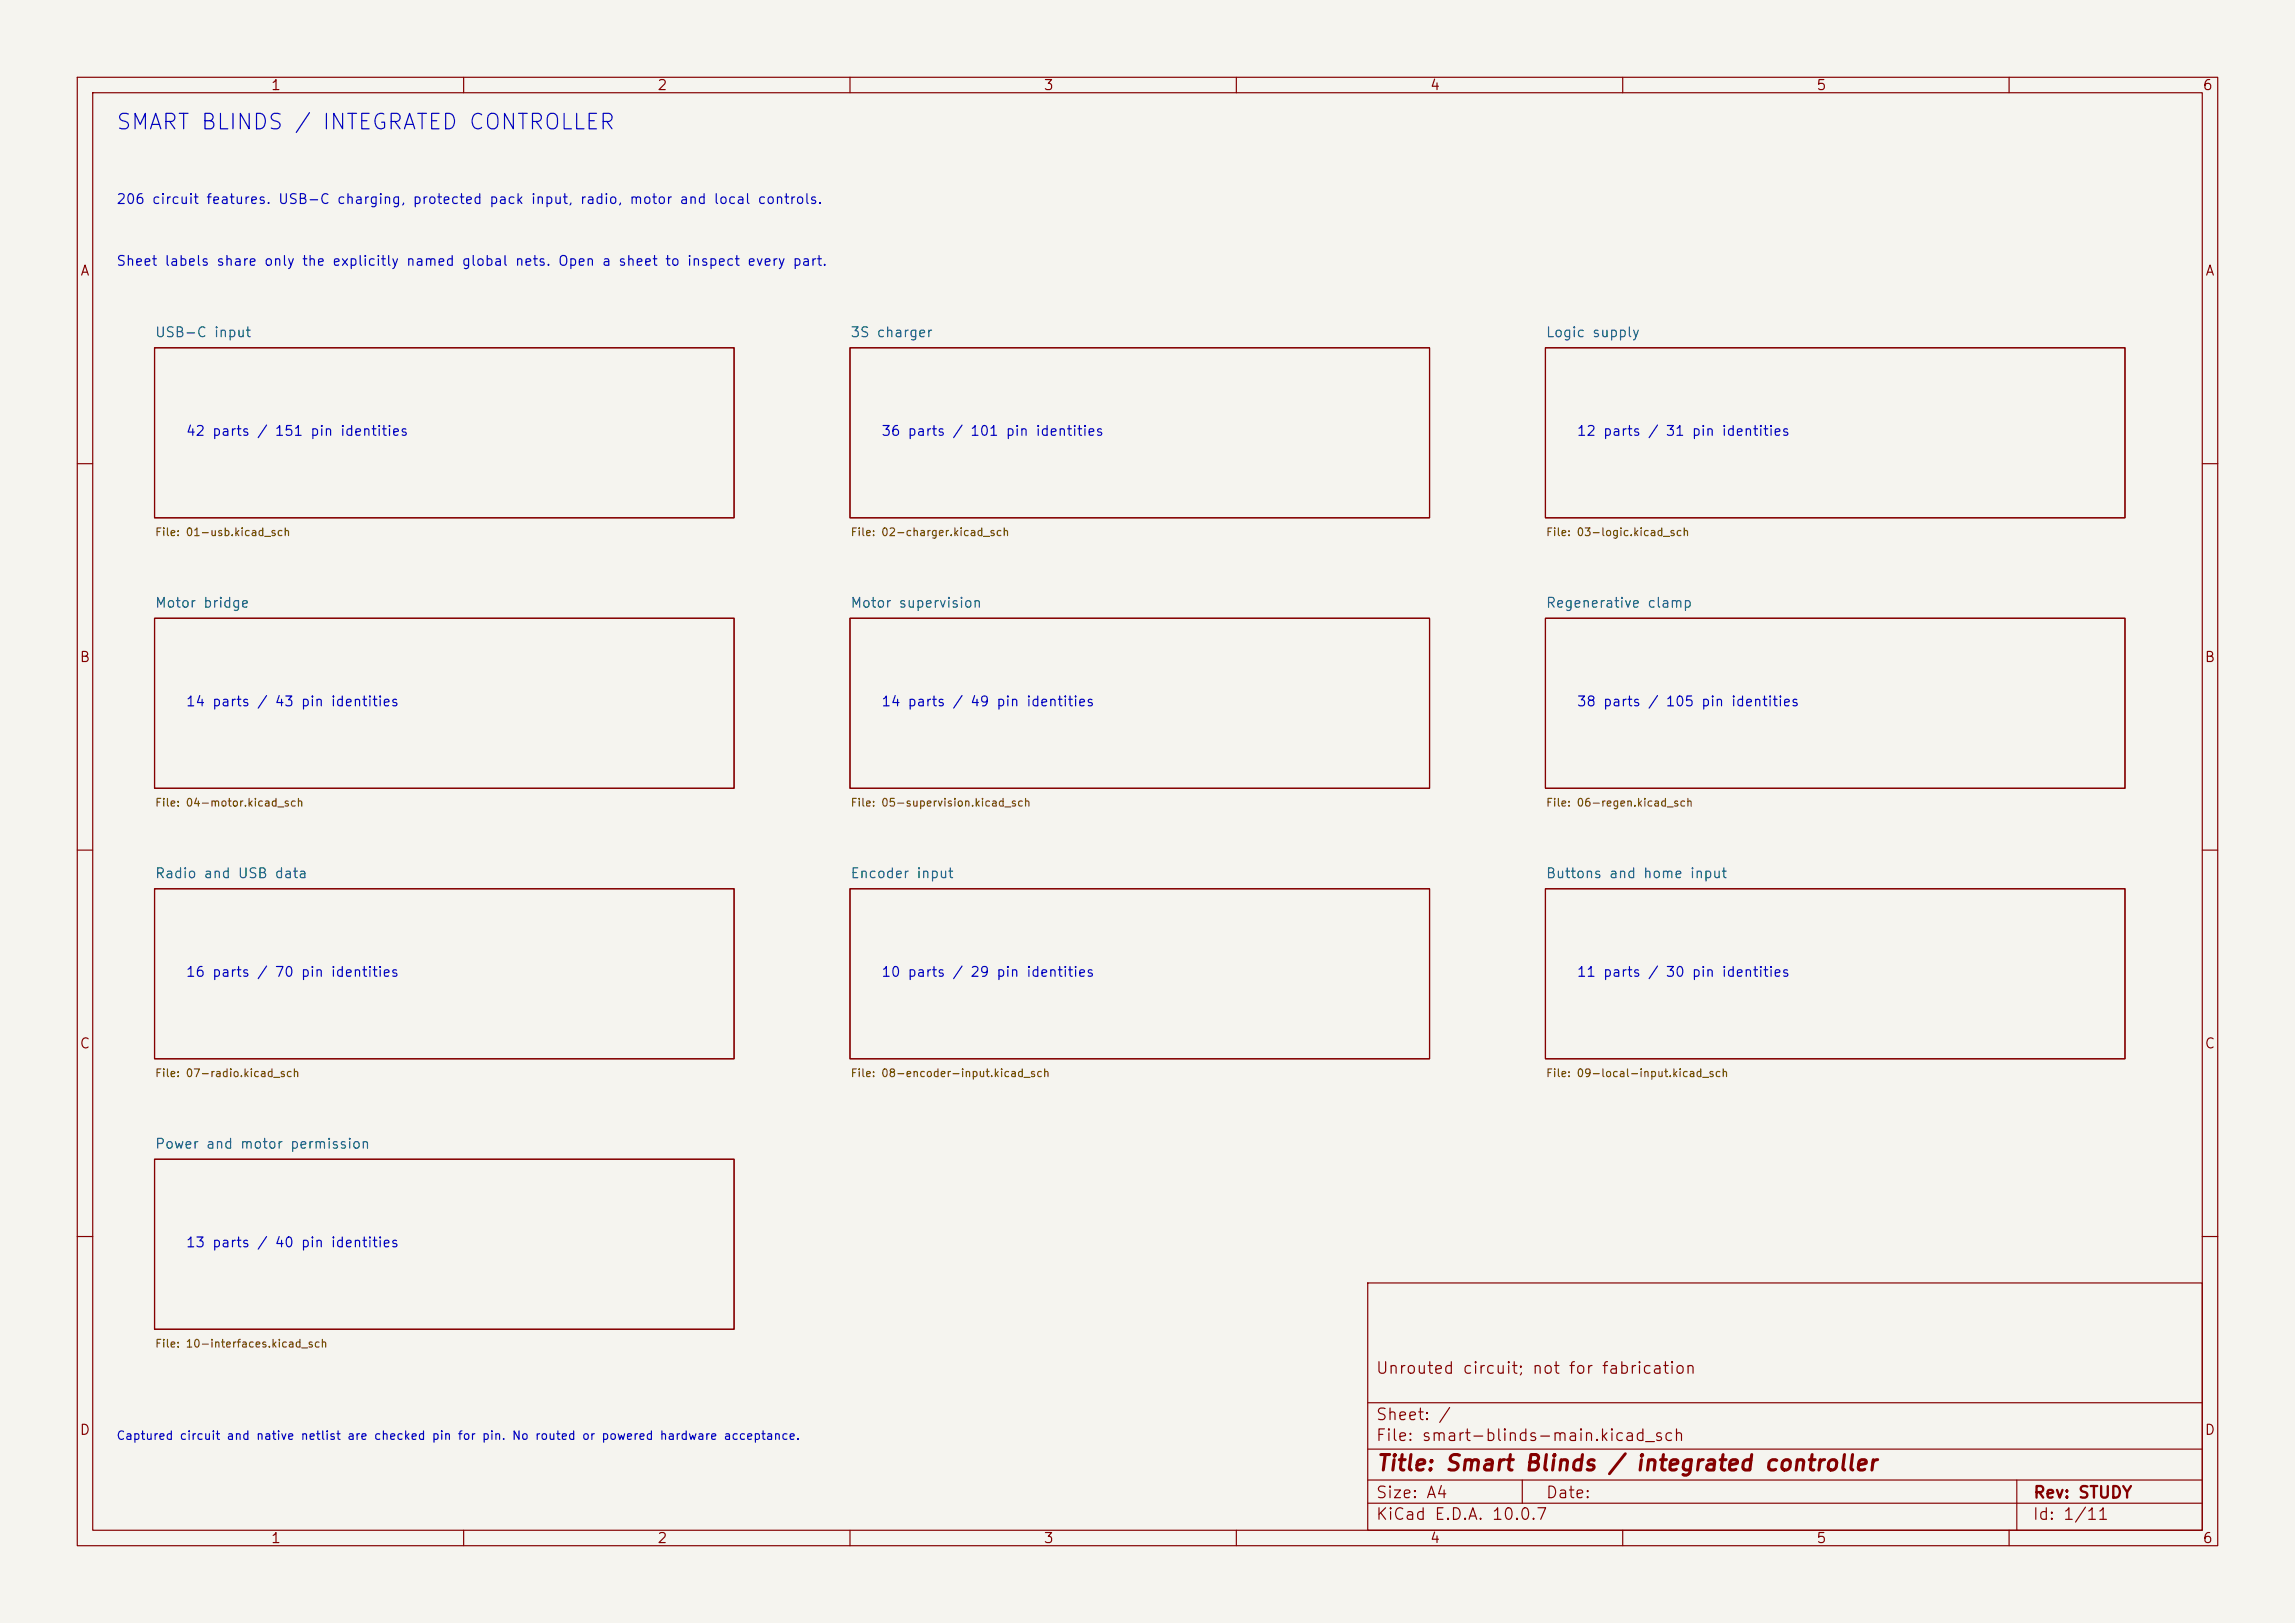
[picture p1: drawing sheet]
<svg xmlns="http://www.w3.org/2000/svg" width="297mm" height="210mm" viewBox="0 0 297 210" stroke-linecap="round" stroke-linejoin="round" font-family="sans-serif">
<defs><g id="words">
<text font-size="2" fill="#0000c2" x="14.9" y="17.3">SMART BLINDS / INTEGRATED CONTROLLER</text>
<text font-size="2" fill="#840000" x="178" y="190.8">Title: Smart Blinds / integrated controller</text>
<g font-size="1.5" fill="#840000">
<text x="178" y="178.1">Unrouted circuit; not for fabrication</text>
<text x="178" y="184.1">Sheet: /</text>
<text x="178" y="186.8">File: smart-blinds-main.kicad_sch</text>
<text x="178" y="197">KiCad E.D.A. 10.0.7</text>
<text x="178" y="194.2">Size: A4</text>
<text x="200" y="194.2">Date:</text>
<text x="263" y="197">Id: 1/11</text>
<text x="263" y="194.2">Rev: STUDY</text>
</g>
<g font-size="1.3" fill="#840000">
<text x="35" y="12">1</text>
<text x="85" y="12">2</text>
<text x="135" y="12">3</text>
<text x="185" y="12">4</text>
<text x="235" y="12">5</text>
<text x="285" y="12">6</text>
<text x="10.3" y="36">A</text>
<text x="285.3" y="36">A</text>
<text x="10.2" y="86">B</text>
<text x="285.2" y="86">B</text>
<text x="10.2" y="136">C</text>
<text x="285.2" y="136">C</text>
<text x="10.2" y="186">D</text>
<text x="285.2" y="186">D</text>
<text x="35" y="200">1</text>
<text x="85" y="200">2</text>
<text x="135" y="200">3</text>
<text x="185" y="200">4</text>
<text x="235" y="200">5</text>
<text x="285" y="200">6</text>
</g>
<g font-size="1.3" fill="#0000c2">
<text x="15" y="26.7">206 circuit features. USB-C charging, protected pack input, radio, motor and local controls.</text>
<text x="15" y="34.7">Sheet labels share only the explicitly named global nets. Open a sheet to inspect every part.</text>
<text x="24" y="56.7">42 parts / 151 pin identities</text>
<text x="114" y="56.7">36 parts / 101 pin identities</text>
<text x="204" y="56.7">12 parts / 31 pin identities</text>
<text x="24" y="91.7">14 parts / 43 pin identities</text>
<text x="114" y="91.7">14 parts / 49 pin identities</text>
<text x="204" y="91.7">38 parts / 105 pin identities</text>
<text x="24" y="126.7">16 parts / 70 pin identities</text>
<text x="114" y="126.7">10 parts / 29 pin identities</text>
<text x="204" y="126.7">11 parts / 30 pin identities</text>
<text x="24" y="161.7">13 parts / 40 pin identities</text>
</g>
<g font-size="1.3" fill="#006464">
<text x="20" y="44">USB-C input</text>
<text x="110" y="44">3S charger</text>
<text x="200" y="44">Logic supply</text>
<text x="20" y="79">Motor bridge</text>
<text x="110" y="79">Motor supervision</text>
<text x="200" y="79">Regenerative clamp</text>
<text x="20" y="114">Radio and USB data</text>
<text x="110" y="114">Encoder input</text>
<text x="200" y="114">Buttons and home input</text>
<text x="20" y="149">Power and motor permission</text>
</g>
<text font-size="1.1" fill="#0000c2" x="15" y="186.6">Captured circuit and native netlist are checked pin for pin. No routed or powered hardware acceptance.</text>
<g font-size="1" fill="#725600">
<text x="20" y="69.6">File: 01-usb.kicad_sch</text>
<text x="110" y="69.6">File: 02-charger.kicad_sch</text>
<text x="200" y="69.6">File: 03-logic.kicad_sch</text>
<text x="20" y="104.6">File: 04-motor.kicad_sch</text>
<text x="110" y="104.6">File: 05-supervision.kicad_sch</text>
<text x="200" y="104.6">File: 06-regen.kicad_sch</text>
<text x="20" y="139.6">File: 07-radio.kicad_sch</text>
<text x="110" y="139.6">File: 08-encoder-input.kicad_sch</text>
<text x="200" y="139.6">File: 09-local-input.kicad_sch</text>
<text x="20" y="174.6">File: 10-interfaces.kicad_sch</text>
</g>
</g></defs>
<path d="M0 0h297v210h-297z" fill="#f5f4ef" stroke="#f5f4ef" stroke-width=".13"/>
<g fill="none" stroke="#840000" stroke-width=".15">
<path d="M10 10h277v190h-277zM12 12h273v186h-273zM60 10v2M110 10v2M160 10v2M210 10v2M260 10v2M20 45h75v22h-75zM110 45h75v22h-75zM200 45h75v22h-75zM10 60h2M285 60h2"/>
<path d="M20 80h75v22h-75zM110 80h75v22h-75zM200 80h75v22h-75zM10 110h2M20 115h75v22h-75zM110 115h75v22h-75zM200 115h75v22h-75zM285 110h2M20 150h75v22h-75zM10 160h2M177 166h108v32h-108zM285 160h2"/>
<path d="M60 198v2M110 198v2M160 198v2M177 194.5h108M177 191.5h108M177 187.5h108M177 181.5h108M197 191.5v3M210 198v2M260 198v2M261 191.5v6.5"/>
</g>
<use href="#words"/>
</svg>
